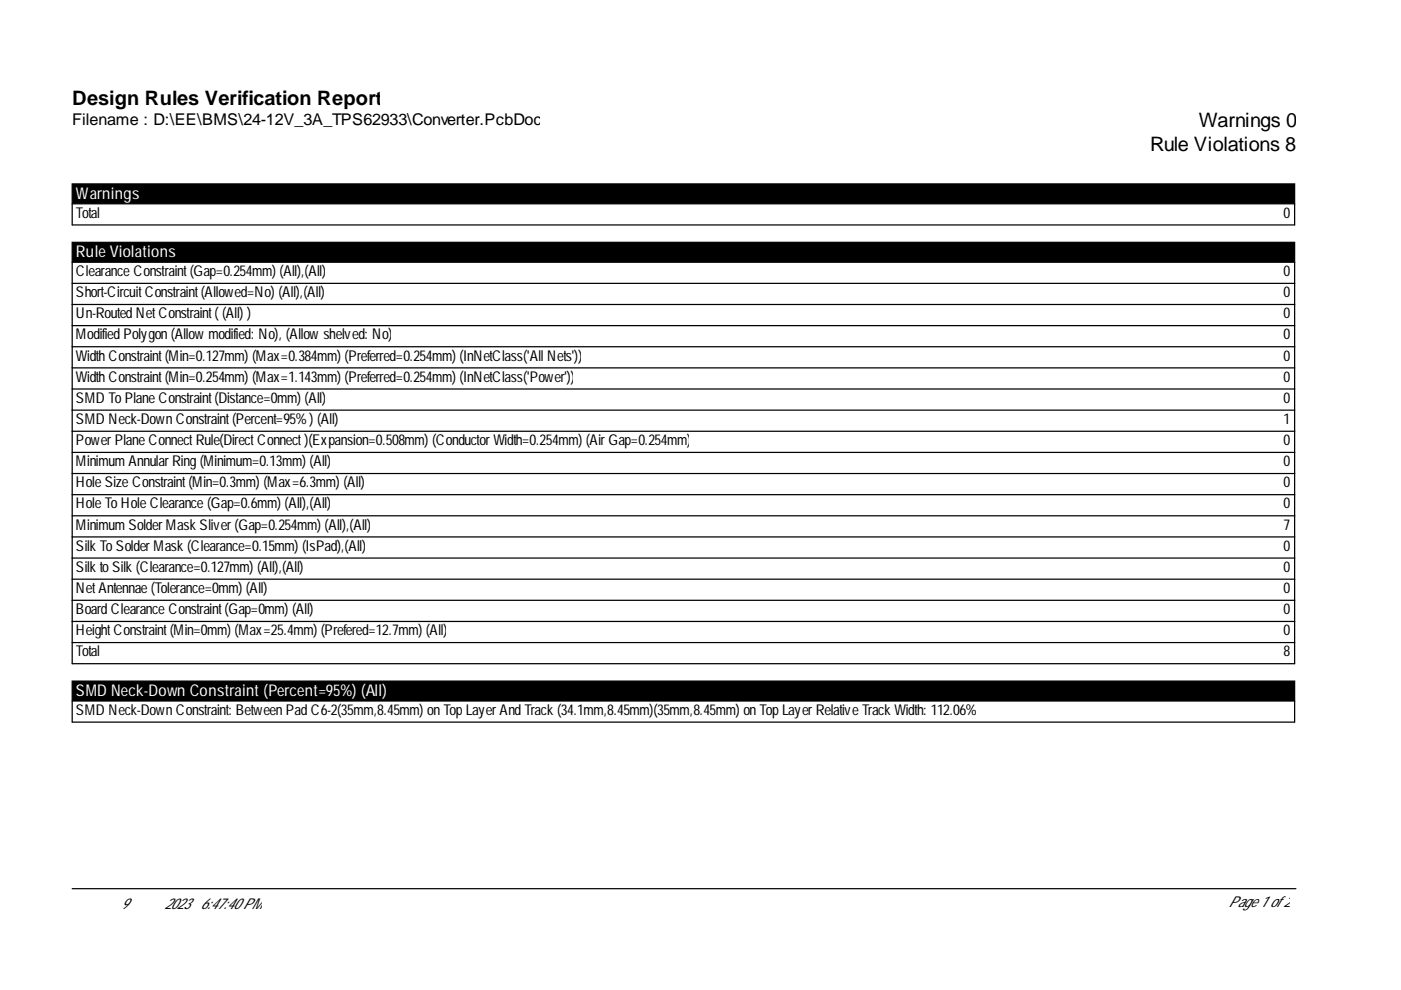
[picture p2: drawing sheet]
<svg xmlns="http://www.w3.org/2000/svg" width="297mm" height="210mm" viewBox="0 0 297 210" stroke-linecap="round" stroke-linejoin="round" font-family="sans-serif">
<defs><g id="words">
<g font-size="4.2">
<text x="15.3" y="22.3">Design Rules Verification Report</text>
<text x="254.2" y="27">Warnings 0</text>
<text x="243.9" y="32">Rule Violations 8</text>
</g>
<text font-size="3.4" x="15.3" y="26.5">Filename : D:\EE\BMS\24-12V_3A_TPS62933\Converter.PcbDoc</text>
<g font-size="3.4" fill="#fff">
<text x="16.1" y="42.2">Warnings</text>
<text x="16.1" y="54.6">Rule Violations</text>
<text x="16.1" y="147.6">SMD Neck-Down Constraint (Percent=95%) (All)</text>
</g>
<g font-size="3.2">
<text x="16.1" y="46.1">Total</text>
<text x="272.1" y="46.1">0</text>
<text x="16.1" y="58.5">Clearance Constraint(Gap=0.254mm) (All),(All)</text>
<text x="272.1" y="58.5">0</text>
<text x="16.1" y="63">Short-CircuitConstraint(Allowed=No) (All),(All)</text>
<text x="272.1" y="63">0</text>
<text x="16.1" y="67.5">Un-Routed NetConstraint((All) )</text>
<text x="16.1" y="72">Modified Polygon (Allowmodified: No), (Allowshelved: No)</text>
<text x="272.1" y="67.5">0</text>
<text x="272.1" y="72">0</text>
<text x="16.1" y="76.4">Width Constraint(Min=0.127mm) (Max=0.384mm) (Preferred=0.254mm) (InNetClass('All Nets'))</text>
<text x="272.1" y="76.4">0</text>
<text x="16.1" y="80.9">Width Constraint(Min=0.254mm) (Max=1.143mm) (Preferred=0.254mm) (InNetClass('Power'))</text>
<text x="272.1" y="80.9">0</text>
<text x="16.1" y="85.4">SMD To Plane Constraint(Distance=0mm) (All)</text>
<text x="16.1" y="89.9">SMD Neck-Down Constraint(Percent=95% ) (All)</text>
<text x="272.1" y="85.4">0</text>
<text x="272.1" y="89.9">1</text>
<text x="16.1" y="94.4">PowerPlane ConnectRule(DirectConnect)(Expansion=0.508mm) (ConductorWidth=0.254mm) (AirGap=0.254mm)</text>
<text x="272.1" y="94.4">0</text>
<text x="16.1" y="98.8">Minimum AnnularRing (Minimum=0.13mm) (All)</text>
<text x="272.1" y="98.8">0</text>
<text x="16.1" y="103.3">Hole Size Constraint(Min=0.3mm) (Max=6.3mm) (All)</text>
<text x="16.1" y="107.8">Hole To Hole Clearance (Gap=0.6mm) (All),(All)</text>
<text x="272.1" y="103.3">0</text>
<text x="272.1" y="107.8">0</text>
<text x="16.1" y="112.3">Minimum SolderMask Sliver(Gap=0.254mm) (All),(All)</text>
<text x="272.1" y="112.3">7</text>
<text x="16.1" y="116.8">Silk To SolderMask (Clearance=0.15mm) (IsPad),(All)</text>
<text x="272.1" y="116.8">0</text>
<text x="16.1" y="121.2">Silk to Silk (Clearance=0.127mm) (All),(All)</text>
<text x="16.1" y="125.7">NetAntennae (Tolerance=0mm) (All)</text>
<text x="272.1" y="121.2">0</text>
<text x="272.1" y="125.7">0</text>
<text x="16.1" y="130.2">Board Clearance Constraint(Gap=0mm) (All)</text>
<text x="272.1" y="130.2">0</text>
<text x="16.1" y="134.7">HeightConstraint(Min=0mm) (Max=25.4mm) (Prefered=12.7mm) (All)</text>
<text x="272.1" y="134.7">0</text>
<text x="16.1" y="139.2">Total</text>
<text x="272.1" y="139.2">8</text>
<text x="16.1" y="151.5">SMD Neck-Down Constraint: Between Pad C6-2(35mm,8.45mm) on Top LayerAnd Track (34.1mm,8.45mm)(35mm,8.45mm) on Top LayerRelative Track Width: 112.06%</text>
<text x="25.6" y="192.6">9</text>
<text x="34.8" y="192.6">2023</text>
<text x="42.5" y="192.6">6:47:40PM</text>
<text x="260.5" y="192.4">Page 1 of2</text>
</g>
</g></defs>
<path d="M15.3 39h259.2v4.2h-259.2zM15.3 51.4h259.2v4.2h-259.2zM15.3 144.4h259.2v4.2h-259.2z" fill="#000" stroke="#000" stroke-width=".26"/>
<g fill="none" stroke="#000" stroke-width=".26">
<path d="M15.3 43.2v4.5h259.2v-4.5M15.3 55.6v85.1h259.2v-85.1M15.3 60.1h259.2M15.3 64.6h259.2M15.3 69h259.2M15.3 73.5h259.2M15.3 78h259.2M15.3 82.5h259.2M15.3 87h259.2M15.3 91.4h259.2M15.3 95.9h259.2M15.3 100.4h259.2"/>
<path d="M15.3 104.9h259.2M15.3 109.4h259.2M15.3 113.8h259.2M15.3 118.3h259.2M15.3 122.8h259.2M15.3 127.3h259.2M15.3 131.8h259.2M15.3 136.2h259.2M15.3 148.6v4.5h259.2v-4.5M15.3 188.4h259.5"/>
</g>
<use href="#words"/>
</svg>
